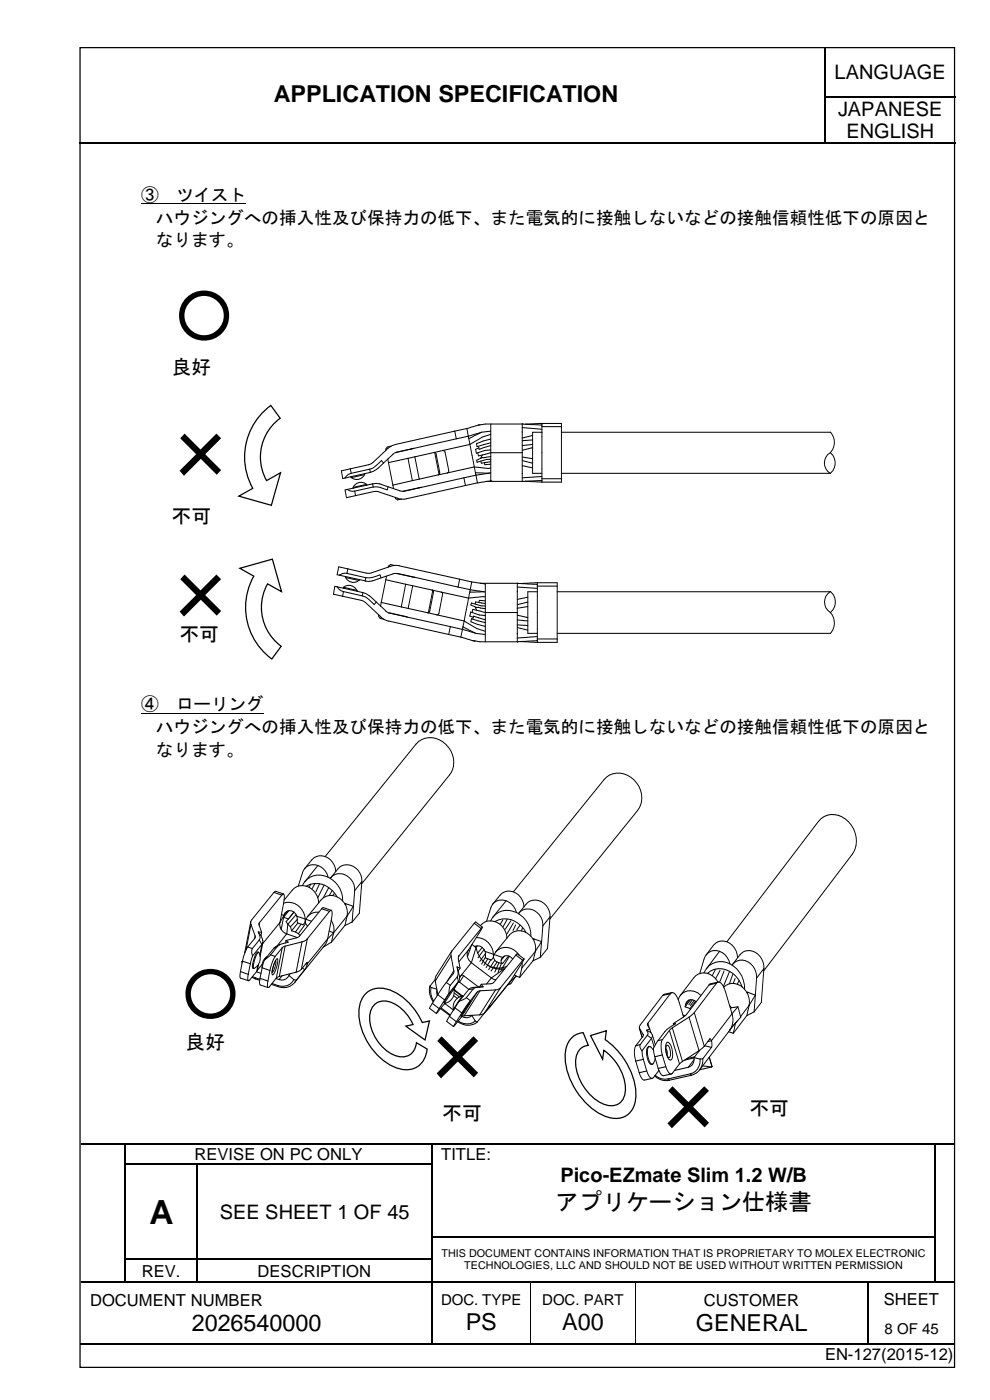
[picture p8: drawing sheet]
<svg xmlns="http://www.w3.org/2000/svg" width="210mm" height="297mm" viewBox="0 0 210 297" stroke-linecap="round" stroke-linejoin="round" font-family="sans-serif">
<defs><g id="words">
<g font-size="16.9">
<text x="34" y="102.4">×</text>
<text x="34" y="132.3">×</text>
<text x="88.5" y="230.2">×</text>
<text x="137.5" y="240.8">×</text>
</g>
<g font-size="12.7">
<text x="36.9" y="71.5">○</text>
<text x="38.3" y="215.4">○</text>
</g>
<text font-size="7.1" x="31.7" y="259.6">A</text>
<g font-size="5">
<text x="58.1" y="21.6">APPLICATION SPECIFICATION</text>
<text x="117.8" y="256.7">アプリケーション仕様書</text>
<text x="40.6" y="282.4">2026540000</text>
<text x="98.7" y="282.2">PS</text>
<text x="119.2" y="282.2">A00</text>
<text x="147.6" y="282.4">GENERAL</text>
</g>
<g font-size="4.2">
<text x="176.9" y="16.7">LANGUAGE</text>
<text x="177.7" y="24.5">JAPANESE</text>
<text x="179.4" y="29.4">ENGLISH</text>
<text x="36.3" y="79.4">良好</text>
<text x="36.4" y="110.9">不可</text>
<text x="38" y="136.1">不可</text>
<text x="39.3" y="222.6">良好</text>
<text x="93.7" y="237.7">不可</text>
<text x="158.9" y="236.5">不可</text>
<text x="118.8" y="250.7">Pico-EZmate Slim 1.2 W/B</text>
<text x="46.6" y="258.6">SEE SHEET 1 OF 45</text>
</g>
<g font-size="3.7">
<text x="29.9" y="42.6">③</text>
<text x="33.1" y="47.4">ハウジングへの挿入性及び保持力の低下、また電気的に接触しないなどの接触信頼性低下の原因と</text>
<text x="37.3" y="42.6">ツイスト</text>
<text x="33.1" y="52.2">なります。</text>
<text x="29.9" y="150.7">④</text>
<text x="33.1" y="155.6">ハウジングへの挿入性及び保持力の低下、また電気的に接触しないなどの接触信頼性低下の原因と</text>
<text x="37.3" y="150.7">ローリング</text>
<text x="33.1" y="160.3">なります。</text>
</g>
<g font-size="3.5">
<text x="41.2" y="246.1">REVISE ON PC ONLY</text>
<text x="93.5" y="246.1">TITLE:</text>
<text x="30.1" y="270.8">REV.</text>
<text x="54.6" y="270.8">DESCRIPTION</text>
<text x="19.1" y="277">DOCUMENT NUMBER</text>
<text x="149.2" y="277">CUSTOMER</text>
<text x="187.4" y="276.8">SHEET</text>
<text x="174.9" y="288.6">EN-127(2015-12)</text>
</g>
<g font-size="3.2">
<text x="93.5" y="276.9">DOC. TYPE</text>
<text x="115" y="276.9">DOC. PART</text>
<text x="187.5" y="283">8 OF 45</text>
</g>
<g font-size="2.3">
<text x="93.6" y="266.6">THIS DOCUMENT CONTAINS INFORMATION THAT IS PROPRIETARY TO MOLEX ELECTRONIC</text>
<text x="98.4" y="269.3">TECHNOLOGIES, LLC AND SHOULD NOT BE USED WITHOUT WRITTEN PERMISSION</text>
</g>
</g></defs>
<g fill="none" stroke="#000" stroke-width=".25">
<path d="M175 10.2v10.2M16.8 30.4h158M175 20.6v9.7M175.1 20.5h27.4M175.1 30.4h27.4M17.2 242.6h9.3M26.6 242.8v4M26.6 247.1v4.8M26.6 252.2v4.9M26.6 257.3v4.9M26.7 242.6h64.8M26.7 247h15"/>
<path d="M41.8 247.1v4.8M41.8 252.2v4.9M41.8 257.3v4.9M42 247h49.5M91.6 242.8v4M91.6 247.1v4.8M91.6 252.2v4.9M91.6 257.3v4.9M91.8 242.6h106.3M198.2 242.8v4M198.2 247.1v4.8M198.2 252.2v4.9"/>
<path d="M198.2 257.3v4.9M198.4 242.6h4M17.2 272h9.3M26.6 262.5v4.6M26.6 267.3v4.6M26.7 267.2h15M26.7 272h15M41.8 262.5v4.6M41.8 267.3v4.6M42 267.2h49.5M42 272h49.5M91.6 262.5v4.6"/>
<path d="M91.6 267.3v4.6M91.6 272.2v12.9M91.8 262.3h106.3M91.8 272h20.6M112.6 272h22M134.9 272h49M184 272.2v12.9M184.1 272h14M198.2 262.5v4.6M198.2 267.3v4.6M198.4 272h4M16.9 285.2h74.6"/>
<path d="M91.8 285.2h20.6M112.6 285.2h22M134.9 285.2h49M184.1 285.2h18.3"/>
</g>
<g fill="#000">
<path d="M174.8 20.4h.3v.2h-.3z" fill-rule="evenodd"/>
<path d="M174.8 30.3h.3v.3h-.3z" fill-rule="evenodd"/>
<path d="M26.5 242.5h.2v.3h-.2z" fill-rule="evenodd"/>
<path d="M26.5 246.8h.2v.3h-.2z" fill-rule="evenodd"/>
<path d="M26.5 251.9h.2v.3h-.2z" fill-rule="evenodd"/>
<path d="M26.5 257.1h.2v.2h-.2z" fill-rule="evenodd"/>
<path d="M41.7 246.8h.3v.3h-.3z" fill-rule="evenodd"/>
<path d="M41.7 251.9h.3v.3h-.3z" fill-rule="evenodd"/>
<path d="M41.7 257.1h.3v.2h-.3z" fill-rule="evenodd"/>
<path d="M91.5 242.5h.3v.3h-.3z" fill-rule="evenodd"/>
<path d="M91.5 246.8h.3v.3h-.3z" fill-rule="evenodd"/>
<path d="M91.5 251.9h.3v.3h-.3z" fill-rule="evenodd"/>
<path d="M91.5 257.1h.3v.2h-.3z" fill-rule="evenodd"/>
<path d="M198.1 242.5h.3v.3h-.3z" fill-rule="evenodd"/>
<path d="M198.1 246.8h.3v.3h-.3z" fill-rule="evenodd"/>
<path d="M198.1 251.9h.3v.3h-.3z" fill-rule="evenodd"/>
<path d="M198.1 257.1h.3v.2h-.3z" fill-rule="evenodd"/>
<path d="M26.5 262.2h.2v.3h-.2z" fill-rule="evenodd"/>
<path d="M26.5 267.1h.2v.2h-.2z" fill-rule="evenodd"/>
<path d="M26.5 271.9h.2v.3h-.2z" fill-rule="evenodd"/>
<path d="M41.7 262.2h.3v.3h-.3z" fill-rule="evenodd"/>
<path d="M41.7 267.1h.3v.2h-.3z" fill-rule="evenodd"/>
<path d="M41.7 271.9h.3v.3h-.3z" fill-rule="evenodd"/>
<path d="M91.5 262.2h.3v.3h-.3z" fill-rule="evenodd"/>
<path d="M91.5 267.1h.3v.2h-.3z" fill-rule="evenodd"/>
<path d="M91.5 271.9h.3v.3h-.3z" fill-rule="evenodd"/>
<path d="M112.4 271.9h.2v.3h-.2z" fill-rule="evenodd"/>
<path d="M134.6 271.9h.3v.3h-.3z" fill-rule="evenodd"/>
<path d="M183.9 271.9h.2v.3h-.2z" fill-rule="evenodd"/>
<path d="M198.1 262.2h.3v.3h-.3z" fill-rule="evenodd"/>
<path d="M198.1 267.1h.3v.2h-.3z" fill-rule="evenodd"/>
<path d="M198.1 271.9h.3v.3h-.3z" fill-rule="evenodd"/>
<path d="M91.5 285.1h.3v.3h-.3z" fill-rule="evenodd"/>
<path d="M112.4 285.1h.2v.3h-.2z" fill-rule="evenodd"/>
<path d="M134.6 285.1h.3v.3h-.3z" fill-rule="evenodd"/>
<path d="M183.9 285.1h.2v.3h-.2z" fill-rule="evenodd"/>
</g>
<path d="M112.5 272.2v12.9M134.7 272.2v12.9" fill="none" stroke="#000" stroke-width=".21"/>
<path d="M55.6 15.8h112.4v9.7h-112.4z" fill-rule="evenodd" fill="#fff"/>
<path d="M17 10.1h185.4v280h-185.4z" fill="none" stroke="#000" stroke-width=".26"/>
<g fill="none" stroke="#000" stroke-width=".21">
<path d="M29.9 43.2h22.2M29.9 151.3h25.9M154.1 199.8l19.4-25.5a4.3 4.3 0 0 1 7 .8 5.3 5.3 0 0 1 .2 6.2l-18.8 24.7M135.6 218.2l.8 1.4M136.3 219.5v.4l-1.5 1.9M137.1 218.6a.81 .81 0 0 1 .1 1M137.1 218.6l.9 .4M137.2 219.6l.9 .7M137.2 219.6l-1.5 2M137.4 217.1l-.2 .3 .6 .9M137.4 217.1l.3 1M137.8 218.3l-.7 .3"/>
<path d="M137.8 218.3l.2 .7M138 219l.3 .6M138.3 219.6l-.2 .7M138.3 219.6h.1M138.3 219.6l.7 2.1M140.5 211.2l-5 6.6 .6 2.3M141.9 218.6l-1.5 2M141.9 218.6l2.2 7.1M142.1 210.8l-4.7 6.3M142.1 210.8l-1.6 .4M142.4 210.6l-1.6 .3-.3 .3M142.4 210.6l-.3 .2"/>
<path d="M142.4 210.6a2.29 2.29 0 0 1 1.6 2.1l.9 3M142.5 218.1l-.6 .5M142.5 218.1l2.2 7.1M142.8 217.1l.4 .1-.9 .6a7.4 7.4 0 0 0-2.8 3M142.8 217.1v.3M144.2 211.2l-.4 .9M144.8 215.3l.5 .2M145.3 213.6l1 .4M145.3 213.1v.5M146.1 212.1l-.8 1M146.1 215.8l-3.6 2.3M146.1 215.8l2.1 7.1"/>
<path d="M146.3 214l.1 .1M146.4 212.1l-1.1 1.5M146.8 212.1l-.8 1.1M147.2 214.8l-1.1 1M147.2 212.2l-.8 1.1M147.2 214.8l2.1 7.2M147.5 212.4l-1.2 1.6M147.6 212.5a1.29 1.29 0 0 0-1.3-.4 1.29 1.29 0 0 0-1 1M148.6 211.2a2.89 2.89 0 0 0-4.4 0M149.7 202.6l-.4 .9-.9 3M149.7 202.6a2.83 2.83 0 0 1 4.8 1.2l.3 .7M149.7 202.6l1.6-2.1a2.73 2.73 0 0 1 4.4 .6l.4 .7 .3 1.4"/>
<path d="M149.8 205.5l-.5 .9M149.8 205.5a4.1 4.1 0 0 1 6.4 .1 5.8 5.8 0 0 1 1.7 4.3M150 206.5a4.3 4.3 0 0 1 6.5 1.3l.8 1.6M150.3 209l-4.7 6.2-2.8 1.9M151.7 205.6l-.7 1.4M151.9 208.6l-1.6 .4M151.9 208.6l-4.7 6.2M152.2 208.4a3.1 3.1 0 0 0-5.1-1l-2.9 3.8M152.3 208.4l-.4 .2M152.3 208.4l-1.7 .3-.3 .3M152.3 208.4a2.23 2.23 0 0 1 1.5 2l1.4 4.7M152.6 201.8l-2.8 3.7"/>
<path d="M152.7 205.9l-1 1.7M153.4 209.4a3 3 0 0 1 4.8 .9 4 4 0 0 1 .6 3M153.5 206l-.9 2.4M154.5 218.9l1 .3M154.7 206.1l-1.3 3.2M154.7 213.4l.4 .4M154.7 218.5l-6.4 8.5M154.8 218.5h.1M155 218l-.2 .5M155.2 215.1a4.2 4.2 0 0 1-.2 2.9M155.2 215.1l-4.4 5.7M155.3 204.6a2.77 2.77 0 0 1 4.7 .9l.4 1.3v.7"/>
<path d="M155.3 204.6l-.1 .1M155.3 204.6l1.5-2a2.77 2.77 0 0 1 4.7 .9l.4 1.3v.7M155.4 206.7l-.8 2M155.9 207.6l-.4 .9M155.9 217.1l-1.1 1.4M155.9 217.1l-.9 .9M155.9 217.1l-.4 2.1M155.9 217v.1M156.3 216.7l-.4 .4M156.4 213.6l-1.6 .2M156.4 213.6l.4 1.4a.84 .84 0 0 1 0 1.1l-.9 1M156.4 213.6l-1.2 1.5"/>
<path d="M156.7 208l-.4 .8M158.4 215.4l-2.9 3.8M158.4 210.6h.1M158.4 210.6l.1-.1 1.6 .6M158.8 213.3l-.4 2.1M158.8 213.3l-1.8 2.4M159.9 214.7l-1.5 .7M160.1 211.1l-1.3 2.2M160.1 211.1l-.2 3.6M160.4 207.5l-.3 3.6M161.9 205.5l-.5 7.2-1.5 2M161.9 205.5l-1.5 2"/>
<path d="M134.8 225.1l.7 2.5M134.8 221.8a4 4 0 0 0 0 3.3M135.5 227.6a1.67 1.67 0 0 0 1.2 1.5l1.6-.3M135.7 221.6a1.21 1.21 0 0 0 .4 1.3M135.7 221.6l-.9 .2M136.1 222.9l.3 1.8M136.4 224.7l.7 2.5M136.4 224.7l-1.6 .4M137.1 227.2a1.72 1.72 0 0 0 1.2 1.6M137.1 227.2l-1.6 .4M137.7 222l.2 .1 .7 .7M137.7 222a2.99 2.99 0 0 0 .1 3.3l.5 .5"/>
<path d="M137.7 222l-.2 .1a2.76 2.76 0 0 0-.1 2.9 .81 .81 0 0 0 .9 .8M138.1 220.3l.6 1.8M138.1 220.3l-2 2.6M138.8 228.3a3.4 3.4 0 0 0 3.1 .9M138.8 224.2l.7 2.5M138.9 224.5a1.3 1.3 0 0 1-.6 1.3M138.9 228.1a3.1 3.1 0 0 0 2.7 .8M139.5 220.8l-1 1.6 .3 1.8M139.5 226.7a1.73 1.73 0 0 0 1.2 1.5l1.6-.4M139.7 227.1v.1M139.7 227.1l-1.4 1.7M140.4 223.8l.8 2.5"/>
<path d="M140.4 223.8l-1.6 .4M140.4 220.6a3.9 3.9 0 0 0 0 3.2M140.4 220.6l-.9 .2M141.2 226.3a1.73 1.73 0 0 0 1.1 1.5M141.2 222.5l.2 .6v.7M141.2 226.3l-1.7 .4M141.3 221.2l.2-.1a1.2 1.2 0 0 1 .9 1.2l.1 .6a2 2 0 0 1-.3 2 1.07 1.07 0 0 1-.9-1.2l-.2-1.3zM141.4 221.8a1.44 1.44 0 0 1 .8 1.6 .85 .85 0 0 1-.4 1 2.43 2.43 0 0 1-.4-2.6zM141.6 228.9l.3 .3M144.1 225.7l-1.8 2.1M144.7 225.2l-.6 .5M145.9 226.4l-2.9 .7"/>
<path d="M146.3 227.8l.3 .3M146.3 227.8l-4.7 1.1M146.6 228.1l-4.7 1.1M147.1 224.4a1.76 1.76 0 0 1-1.2 2M147.1 224.4l-2 .5M147.1 224.4l1.3 .3M147.2 224.8l-1.3 1.6M147.3 224.2l-1.7 .4M148.2 223h-.2M148.2 222.9l-3.5 2.3M148.3 227l-.8 .7-.9 .4M148.3 222.8l-1.2 1.6"/>
<path d="M148.4 224.7a2.89 2.89 0 0 1-2.1 3.1M149 226.1l1.9 .3M149 224.6l-.1 1-.6 1.4M149 224.6l-.6 .1M149.3 222l-1.1 .9M149.4 221.8l1.4 .4M150.3 224.3h.1M150.4 224.3h.1M150.4 224.3l.5 2M150.8 220.8l-.3-.4-1.2 1.6M150.8 220.8v1.4M150.8 220.8l-.8 .2"/>
<path d="M150.8 222.2l-1.8 2.4M150.9 226.4l-2.6 .5M150.9 226.3v.1"/>
</g>
<g fill="#fff">
<path d="M35.7 201.3h23v21.2h-23z" fill-rule="evenodd"/>
<path d="M77.5 210.8a5.4 5.4 0 0 1 6.7 0 14.2 14.2 0 0 1 5.3 6.1l1.6-.3-1 4-4.1-2.9 1.6-.3a8.6 8.6 0 0 0-5.8-5 3.1 3.1 0 0 0-3.4 3.6 9.1 9.1 0 0 0 5.7 8.1 3.1 3.1 0 0 0 4.2-2.9l2.3 1.4a4.5 4.5 0 0 1-6.3 4 13.2 13.2 0 0 1-8.2-12.6 5.2 5.2 0 0 1 1.4-3.2z" fill-rule="evenodd"/>
</g>
<path d="M77.5 210.8a5.4 5.4 0 0 1 6.7 0 14.2 14.2 0 0 1 5.3 6.1l1.6-.3-1 4-4.1-2.9 1.6-.3a8.6 8.6 0 0 0-5.8-5 3.1 3.1 0 0 0-3.4 3.6 9.1 9.1 0 0 0 5.7 8.1 3.1 3.1 0 0 0 4.2-2.9l2.3 1.4a4.5 4.5 0 0 1-6.3 4 13.2 13.2 0 0 1-8.2-12.6 5.2 5.2 0 0 1 1.4-3.2z" fill="none" stroke="#000" stroke-width=".26"/>
<path d="M121.2 220.2l.9-.7 1.5-.4 1.1 2.7a2.91 2.91 0 0 0-2.6 2.9 10.3 10.3 0 0 0 6.2 9.7 3 3 0 0 0 4.3-2.8 10.6 10.6 0 0 0-4.6-8.8l-.2 1.9-2.6-5 3.4-1-.3 1.9a15.2 15.2 0 0 1 6.5 12.3 4.3 4.3 0 0 1-6.2 4 14.7 14.7 0 0 1-8.8-13.4 5.2 5.2 0 0 1 1.4-3.3z" fill-rule="evenodd" fill="#fff"/>
<path d="M50.8 120.6l6.9-2 2 6.9-3-1.6a10.2 10.2 0 0 0 2.9 13.2l-2 2.7a13.6 13.6 0 0 1-3.8-17.6zM121.2 220.2l.9-.7 1.5-.4 1.1 2.7a2.91 2.91 0 0 0-2.6 2.9 10.3 10.3 0 0 0 6.2 9.7 3 3 0 0 0 4.3-2.8 10.6 10.6 0 0 0-4.6-8.8l-.2 1.9-2.6-5 3.4-1-.3 1.9a15.2 15.2 0 0 1 6.5 12.3 4.3 4.3 0 0 1-6.2 4 14.7 14.7 0 0 1-8.8-13.4 5.2 5.2 0 0 1 1.4-3.3z" fill="none" stroke="#000" stroke-width=".26"/>
<g fill="none" stroke="#000" stroke-width=".21">
<path d="M74.3 99.5l.2 .9 3.9-.9M74.3 99.5l-1.9 .4 .3 1.6 .5-.1M78.4 99.5l.1 .7M80.1 99.4l-.9 .6-.7 .2M81.3 98.2l-.4-.5a6.3 6.3 0 0 1-2.5 1.8M81.3 98.2l-1.2 1.2M82.2 97.4l1.2 6.3M82.9 94.6l-.8 .2-.3 .5v.2M86.5 97.2l-4.1 .9M86.5 97.2l.9 4.8M87.2 95.2h.1M87.2 95.2l-3.4 .8"/>
<path d="M87.7 95.1l-.5 .1M87.9 96.9l-1.4 .3M87.9 96.9l1 4.7M92 96l-4.1 .9M92 96h.2M92.2 96l.3 .3 .7 4M92.2 96l.9 4.7M93.9 95.6l.3 .1 .2 .2 .7 3.9M95.1 99.9v.3l-.3 .1M96.4 91.5l-13.3 3-.9 .6-3.5 3.3-4.4 1.1M96.4 91.5l.3 1.6M96.7 93.1l-12.6 2.8-.8 .5-2 1.8"/>
<path d="M99 90.9l.3 1.6M99 90.9l-2.6 .6M99.3 92.5l.1 .6M99.3 92.5l-2.6 .6M99.4 93.1l.2 1.2M99.6 94.3l.9 4.8M99.6 94.3l-7.6 1.7M100.5 99.1l.3 1.2M100.5 99.1l3 .3 .5-.1M100.5 99.1l-5.7 1.2M101.5 95l-.7 .3 .2 .9 1.8-.6 1.2-.2M101.7 90.1l-2.7 .8"/>
<path d="M102 97.8v.5l2-.4M102 91.7l-2.7 .8M102 91.7l-2.6 1.4M102.3 96.5l-.3 .5 .6 .1 1.4-.2M102.3 97.1l-1.2 .5v.5l2.1-.6 .8-.1M102.7 98.1l.1 .5 1.2-.1M104 92.1l-1.8 .6-2.6 1.6M104 93.1l-3 1 .1 .7 2.9-.9M104 94.5l-2.4 .8-.2-.6M104 91.5l-2 .2M104 90v12M110.7 90h.1"/>
<path d="M110.7 90h.7M110.7 96h-6.7l-2.6 .7-.1-.6M110.7 90h-7.7l-1.6 .2M110.7 90.7l4.2 .4M110.7 98.8l2.2 .5M110.7 97.7l2.2 .6M110.7 97l2.2 .3M110.7 90v12.1M111.4 90l3.5 .2M112.9 95l-2.2 .5M112.9 94.3l-2.2 .2M112.9 93.3l-2.2 .2"/>
<path d="M112.9 92.4l-2.2 .5M114.9 89.8l-3.5 .2M114.9 89.8v.4M114.9 90.2v11.7M114.9 90.5h4.1M114.9 89.8h4.1v12.5h-4.1M114.9 91.7h-2v8.7h2M119 91.7h57M176 96a2.85 2.85 0 0 1 0 4.4M176 96a2.52 2.52 0 0 0 0 4.4M176 91.7a3.2 3.2 0 0 1 0 4.3M73.6 103.8l.5 .3 1.1 .1"/>
<path d="M73.6 103.8l-.4 .2 .3 1.6 5.8-1.3h1M74.4 100.4l-.5 .2-.7 .8M74.4 101.1l.1 .2M77.3 100.7a1.87 1.87 0 0 1-2.8 .6M77.3 100.5v.2l-2.8 .6M77.3 100.5l-4.1 .9M77.7 102.7a1.87 1.87 0 0 0-2.8 .7M77.8 102.9l-4.2 .9M77.8 102.9l-.1-.1-2.8 .6v.2M78.5 100.2l-1.2 .3M79 102.6h.8l1 .1M79 102.6l-1.2 .3"/>
<path d="M79 102.6l.1 .7M79.1 103.3l-3.9 .9 .2 .9M80.3 104.4l4 1.3M80.8 102.8l1.5 .5M82.3 103.3l-.2 .6a5.7 5.7 0 0 0-3-.6M82.3 103.3l2.5 .8M83.8 105.5v.3l.5 .3 .8-.2M84.3 105.7l.7 .2 1.1-.1M87.4 102l-4.1 .9M88.8 103.5h.1M88.8 103.5l-3.3 .7M88.9 101.6l-1.5 .4"/>
<path d="M89.3 103.4l-.5 .1M93.2 100.3l-.3 .4M94.8 100.3l-5.9 1.3M98.3 101.4l-12.5 2.8h-1M98.3 101.4l.4 1.6M98.7 103l-12.6 2.8M100.8 100.3l2.9 .1M100.8 100.3l.1 .5M100.9 100.8l-2.6 .6M100.9 100.8l.3 1.6M101.2 102.4l-2.5 .6M103 102.1h7.7"/>
<path d="M103.7 100.4l-2.8 .4M104 102h.1M104 102l-2.8 .4M104 100.3l-.3 .1M110.7 102.1h.1M111.4 102.1l3.5 .2M111.4 102.1h-.7M114.9 101.9l-3.5 .2M114.9 101.9v.4M114.9 101.1l-4.2 .3M114.9 101.6h4.1M119 100.4h57"/>
<path d="M53.2 195.6v.5M53.2 195.6l-1.3 6.5M53.2 196.1l-1 5.4M53.2 196.1l.9 2.4M54.1 198.5l-.1 .6-1.5 1.8M54.1 198.5l-.1 .6M54.8 197.7l.1 .5a1.02 1.02 0 0 1 .1 1.2M54.8 197.7l.5 .8M54.8 197.7l.7 .1M55 199.4l-1.5 1.8M55 199.4l.5 1M55 195.7l-.1 .6 .6 1.5"/>
<path d="M55 195.7l-.1 .5M55.3 198.5l.4 .9M55.5 197.8l-.2 .7M55.7 199.4v.5M55.7 199.9l-.2 .5M55.7 199.9l-.5 3M58.1 189.3l-4.9 6.3M58.1 189.3l.3-.2 1.7 .6M58.1 189.3l1.7 .6M59.4 195.7v1M59.4 195.7l-3.7 4.5M59.4 196.7l.2 .5"/>
<path d="M59.6 197.2l.5 .5 .7 .4M59.7 194l.5 .2M59.8 189.9l-4.8 5.8M60.1 191.6a3.5 3.5 0 0 1 4.6 3.4M60.1 194.6l1.1 .4 1.1-1.5-1.6 2 .3 .6M60.1 194.6l-.5 2.6M60.1 189.7l-.3 .2M60.1 189.7l.2 1.1-.9 4.9M60.2 194.2a1.4 1.4 0 0 1 1.5-1 1.4 1.4 0 0 1 1.2 1.2M60.2 194.2l-.1 .4M60.2 194.2l-.8 1.5M60.2 191l1.8-2.2a3.3 3.3 0 0 1 3.3-.7 3.3 3.3 0 0 1 2.2 2.7l.1 .8"/>
<path d="M60.6 199.5l.5 .4-1.9 .5M60.6 199.5l-.1 .5M60.8 198.1l2.3 .8M60.8 198.1l-2.1 2.6M60.9 193.3l-.7 .9M61 196.1l-.2 2M61 196.1l.6 .5M61.3 193.2l-1.2 1.4M61.6 196.6l.2 .9M61.8 197.5l.8 .2M62.6 197.7l.7 .4M62.8 194l-1.8 2.1"/>
<path d="M62.9 194.4l.1 .7M62.9 194.4l1.8 .6M63 195.1l.2 .7M63 195.1l-1.4 1.5M63.2 195.8l-1.4 1.7M63.3 198.1l.3 .4M63.8 196l-1.2 1.7M64 199.8l-1.2 6.5M64 199.8l-3.6 .9M64.6 184.3l1.5-1.9a2.98 2.98 0 0 1 3-.6 2.98 2.98 0 0 1 2 2.4l.1 .7M64.6 184.3a2.98 2.98 0 0 1 5 1.8M64.6 184.3l-.5 .8-.9 2.9"/>
<path d="M64.6 187a4.4 4.4 0 0 1 7 .8 5.5 5.5 0 0 1 1 3.3M64.6 187l-.5 .9M64.7 195.7l.5 .8M64.7 195.7l-.5 .5-1-.4M64.7 195v.7M64.8 195.9l-1.5 2.2M64.9 195l-.2 .7M64.9 195l1.2 .5M64.9 188a4.8 4.8 0 0 1 6.5 2.2M65.1 199.2l-1.1 .6M65.1 199.2l-1.2 6.4M65.2 194.5l-.3 .5"/>
<path d="M65.9 187.6l-.4 .7M66.8 187.4l-.6 1.1M67.4 183.6l-2.8 3.4M67.6 193.5a2.7 2.7 0 0 0-2.4 1M67.8 187.5l-.8 1.7M68.2 192.8l-4.7 5.8-.6 .4-2.3 .5M68.2 192.8l.4-.2 1.6 .5M68.2 192.8l1.7 .6M68.7 187.8l-1.3 2.7M68.9 181.7l19.3-23.8a4.4 4.4 0 0 1 6.9 .7 4.7 4.7 0 0 1 .2 5.8l-18.6 23.1M69.5 199.2l-.5 1.2-6.5 8a3.1 3.1 0 0 1-3.5 .9M69.5 199.2l-4.4 5.3"/>
<path d="M69.7 188.3l-1.2 2.2M69.8 197.5l.9 .4M69.9 193.4l-4.8 5.8M70.1 186.2a2.94 2.94 0 0 1 4.9 1.5l.2 1.2M70.1 186.2l-.1 .2M70.1 186.2l1.5-1.9a2.99 2.99 0 0 1 3.2-.6 2.99 2.99 0 0 1 1.9 2.7v.6M70.2 193.1l-.3 .3M70.2 195.2a3.5 3.5 0 0 1 .5 2.7M70.2 193.1l.2 .3v.9l-.9 4.9M70.3 199.9l-1.8 1.1M70.4 188.9l-.6 1.1M70.7 197.9l-.4 2"/>
<path d="M70.7 197.9l-1.2 1.3M70.9 189.5l-.4 .5M73.1 196.3l-2.8 3.6M73.2 191.8h.1M73.2 191.8l.1-.1 1.6 .6M73.6 194.3l-.5 2M73.6 194.3a3.6 3.6 0 0 0-4.5-4.1l-1 .7-2.9 3.6M73.6 194.3l-2.9 3.6M74.6 195.6l-1.5 .7M74.9 192.3l-.3 3.3M74.9 192.3l-1.3 2M75.2 188.9l-.3 3.4"/>
<path d="M76.7 187l-1.5 1.9M76.7 187l-.5 6.8-1.6 1.8M100.5 195.9l.3-.3 1.5 1.1M100.5 195.9l-4.7 5.9M100.5 195.9l1.5 1.1M101 198.9a3.6 3.6 0 0 1 3.6 3.5M101.8 196.4a3.2 3.2 0 0 1 5.4 1.2l.3 1.4M102 197l-4.7 5.8M102.3 196.7l-.3 .3M102.3 196.7l-3 4.8M104.5 191.8l1.5-1.9a2.96 2.96 0 0 1 3-.6 2.96 2.96 0 0 1 2 2.4l.1 .7M104.5 191.8l-.5 .8-.9 2.9"/>
<path d="M104.5 191.8a3 3 0 0 1 5 1.8M104.5 194.5a4.4 4.4 0 0 1 7 .8 5.1 5.1 0 0 1 1 3.3M104.5 194.5l-.5 .9M104.9 195.5a4.8 4.8 0 0 1 6.6 2.3M106.6 195.1l-.6 1M107.3 191.1l-2.8 3.4M107.5 195l-.8 1.6M108.3 195.3l-1.2 1.8M108.8 189.2l19.3-23.8a4.4 4.4 0 0 1 6.9 .7 4.8 4.8 0 0 1 .2 5.8l-18.6 23.1M108.9 195.8l-1.4 2.3M109.3 196.2l-.6 1.3M110 193.7l1.5-1.9a3 3 0 0 1 3.2-.6 3 3 0 0 1 1.9 2.7v.6"/>
<path d="M110 193.7a2.94 2.94 0 0 1 4.9 1.4l.2 1.3M110 193.7l-.1 .1M110.3 196.3l-.8 1M110.8 196.8l-.2 .7M113.1 199.3h.1M113.1 199.3l.1-.1 1.6 .6M114.8 199.8l-1.3 2.1M114.8 199.8l-.2 3.3M115.1 196.4l-.3 3.4M116.6 194.5l-1.5 1.9M116.6 194.5l-.5 6.7-1.5 1.9M51 206.1l-.1 1.3 1.8 .7"/>
<path d="M51 206.1l1.6 .6M51.3 204l.1 .1M51.3 204v.3M51.4 203.9l1.7 .6M51.4 203.9l-.1 .1M51.4 203.9l-.4 2.2M52.5 200.9l-.6 1.2-.5 1.8M52.5 200.9l1 .3M52.6 206.7a1.44 1.44 0 0 0 .1 1.4M53.1 204.5l-.5 2.2M53.4 207.3l.7 .4M53.5 201.2l-.1 .9 .1 .7"/>
<path d="M53.5 207.2l.6 .2M53.5 202.8l-.4 1.7M54.1 207.4l1 .4M54.1 207.4v.3M54.1 207.7l1 .3M54.4 206.2l.9 .3M54.4 206.1l-1.7 2M54.7 204.8l-.3 1.3M54.8 202a2.42 2.42 0 0 1-1 3.5M54.8 204.6l-.4 1.5M54.8 202h-.2a4.7 4.7 0 0 0-1 3.4l.2 .1M54.8 202a4.7 4.7 0 0 0-1 3.5"/>
<path d="M55.1 207.6l-.1 .9 .2 .4 1.6 .6M55.1 207.6l1.7 .5M55.5 200.4l-2 2.4M55.5 200.4l-.4 2.2M55.6 204.6l-1 1.2M55.6 205.3l-.5 2.3M55.6 205.3l1.6 .6M56 203.7l-.4 1.6M56.6 202.9a2.54 2.54 0 0 0-1.1 2.3M56.8 208.1l-.1 1 .1 .4M57.2 205.9l-.4 2.2M57.4 202.6l-1.4 1.1"/>
<path d="M57.4 202.6l.9 .3M57.5 208.8l1.5 .5M57.6 208.6l1.3 .5M58 201.2l-2 2.5M58.3 202.9l-.6 1.3-.5 1.7M58.4 203.8a3 3 0 0 1-.7 2.4M58.5 203.8l-.6 1.2-.2 1.3M58.5 207.6l.7 .2M58.6 207.5l-1.5 1.8-.3 .2M58.7 203.4h.1a4.6 4.6 0 0 1-1 3.4 5.3 5.3 0 0 1 .9-3.4zM58.8 200.8l-.8 .4M58.8 200.8l-1.4 1.8"/>
<path d="M58.9 209.1l.1 .2M59.2 207.2l-.6 .3M59.2 200.4l-1.2 .8M59.2 200.4l-.4 .4M59.8 207l-.6 .8M59.8 201.1l-1.5 1.8M59.8 201.1l-1.2 6.4M60.4 200.7l-.6 .4M60.4 200.7l-1.2 6.5M61 207.4a1.59 1.59 0 0 1-1.8 .4M61.2 207l-.2 .4M61.5 206.6l-.3 .3 1.1 .9"/>
<path d="M62.3 207.8a2.72 2.72 0 0 1-3.4 1.3M62.3 207.8l.5 .2M62.8 206.3l-3.6 .9M62.8 208l-.3 .4M63.9 205.6l-1.1 .7M64.1 205.3l.5 .4M64.6 205.7l-1.8 2.3M64.9 204.4l.2 .1M65.1 204.5l-.5 1.2M65.1 204.5v-.3l-1.2 1.4M91.1 209.2a3.9 3.9 0 0 0 .8 3.4M91.1 209.2l.3 .3"/>
<path d="M91.4 209.5a3.6 3.6 0 0 0 .6 2.9M91.4 209.5l1.2 .3M91.6 212.9l-.5 1 1.4 1.1M91.6 212.9l1.5 1.1M92.3 207.8l-1.2 1.4M92.3 208.1l.5 2.9M92.6 210l.1 1.2M92.8 211l1.5 1.1M92.8 211l-1.2 1.9M93.1 214l-.6 1M93.4 214l2 1.5M93.5 213.8l2 1.5"/>
<path d="M94.3 212.1l-1.2 1.9M94.3 212.8h.1M94.3 212.8l-1.8 2.2M94.3 212.8l-.1 .2M94.6 208.4l-1.8 2.6M94.6 208.4l.9 .6M95.2 210.7l-.9 1.4M95.3 215.6l-.6 1.1 1.5 1.1M95.3 215.6l1.4 1.1M95.5 209l-.3 1.7M95.6 202.8l.2-1-3.4 5.3-.1 1M95.6 202.8l.6 3.2"/>
<path d="M95.6 202.8l-3.3 5.3M96.1 214.2h.1M96.2 211.2l.7 .6M96.2 206l-.1 .6-1.5 1.8M96.2 206l-1.4 2.1M96.2 209.9h.1M96.2 209.9l-1.9 2.9M96.2 209.9l-.2-.1-1 1.4-.9 1.5 .2 .1M96.3 210.7l1.1 .8M96.3 210.1l1.6 1.2M96.4 213.8l1.5 1.1M96.4 213.8l-1.1 1.8"/>
<path d="M96.7 216.7l-.5 1.1M96.9 205.1a3 3 0 0 1 .1 2.1M96.9 205.1l.3 .9M96.9 205.1l.6 .3M97 207.2l-1.5 1.8M97 207.2l.2 1.1M97 216.7a3.4 3.4 0 0 0 4.2 .2M97.1 216.6a3 3 0 0 0 3.7 0M97.2 206l.2 1.1M97.2 208.3l.2 .1M97.2 208.3l-2 2.4M97.2 208.2l-1 1.7"/>
<path d="M97.2 208.2v.1M97.3 202.8l-.1 .6 .3 2M97.3 202.8l-.1 .1M97.4 212.4l-1 1.4M97.4 207.2v.6l-.2 .4M97.4 208.4l2 1.5M97.5 205.4l-.3 .6M97.8 206.9l.5 .1M97.8 206.9l-.4 .6M97.8 206.9l-.4 .4M97.8 215.8l-1.6 2M97.9 214.9l-1.2 1.8"/>
<path d="M98.1 211.3l-1.9-1.4a2.37 2.37 0 0 1-1.9 2.9l1.8 1.5M98.1 211.3l-2 2.9M98.1 211.3h.1M98.1 211.3a2.37 2.37 0 0 0-2 2.9M98.1 211.3l.1 .1M98.2 214.7l-.4 .6M98.3 207l3.2 2.4M98.3 207l-.9 1.4M98.4 215.5l-.6 .3M98.9 211.6l-1.5 .8M98.9 211.6l.8 .7M99.1 202.5v.5"/>
<path d="M99.2 213.2l-1 1.5M99.2 213.2l.5-.7-2 3 .5-.8M99.3 201.5l-.2 1M99.3 201.5l-2 2.6M99.4 209.9l-2 2.5M99.6 212.7l-.4 .5M99.7 212.3l-1.8 2.6M99.9 204.2l4.3 3.3M99.9 204.2l-2.1 2.7M100 200.5l-.6 1.6a1.49 1.49 0 0 0 .5 2.1M100 215.4a1.72 1.72 0 0 1-2.1 .2M100 215.4l.8 1.2"/>
<path d="M100.1 200.4l.6 .4M100.1 215.4h-.1M100.3 209.8l-.9 .1M100.3 209.8l-1.4 1.8M100.4 209.5l-.7 .1-.3 .3M100.7 200.8l.2 .2M100.7 200.8a1.54 1.54 0 0 1 2.1 1.1M100.8 216.6l.4 .3M100.9 200.7l-.1 .2M100.9 201a5.4 5.4 0 0 0 6 4.6M100.9 201l-1 3.2M101.2 210.5l-3.4 5.3"/>
<path d="M101.2 210.5l-1.5 1.8M101.2 200.7l-.3 .3M101.7 209.4l-1.3 .1M101.7 215.3l-3.3 .2M101.8 210.2l-.6 .3M101.8 210.2l-3.4 5.3M102 208.8l-.3 .6M102 208.8l.4 .6M102.2 201l-.9 1.2M102.4 209.4h-1.2l-.9 .4M102.4 209.4h-.7M102.6 201.4l-1.3 1.8"/>
<path d="M102.8 201.9l.3 1.4 1.1 .4 .4-.6M102.8 201.9l1.8 .5M102.9 203l-.8 1.5M102.9 202.3l-1.2 1.6M103 214.6h.1M103.4 203.4l-.8 1.4M103.6 213.9l-.6 .7M103.6 204.9l.3 .1a4.6 4.6 0 0 0 3.5 0M103.8 213.6v.1M103.8 213.7l.2-.3-2.8 3.5M103.8 213.7l-.2 .2M104 203.6l-.9 1.7"/>
<path d="M104.2 207.5l.9 .4M104.2 207.5l-1.1 1.3M104.6 202.4v.7M104.6 203.1l.5 .8 1.3 .5M104.8 202.5l-.2 .6M104.8 202.5l1.7 .6M104.9 203.7l-1.3 2M105.1 210l-3.4 5.3M105.1 210l-3.3 .2M105.1 201.9l-.3 .6M105.1 201.9a3.2 3.2 0 0 1 5 .8M105.4 204.1l-1.3 1.9"/>
<path d="M105.7 204.3l-.8 1.9M106.1 209.6l-3.3 5.2-.7 .4-.4 .1M106.1 209.6l-.6 .4h-.4M106.2 203.7l.2 .7M106.3 204.4l-.7 1.9M106.5 203.1a1.37 1.37 0 0 1 2.2 .4M106.5 203.1l-.3 .6M106.9 205.6h.1M106.9 205.6l-2.7 1.9M107 202.8l-.8 .9M107.8 202.8l-1.4 1.6M107.9 208.7h-.1"/>
<path d="M107.9 208.6l-4.3 5.3M108 202.9l-1.8 2.9M108.1 208.3l-4.3 5.4M108.2 208.3l-.3 .3M109.1 206.8l.2 .3M109.3 207.1h.1M109.3 207.1l.9 .2M109.4 207.1l-1.1 1.6-.7 .3M109.4 202.6l.2-.3 1.5 1.1M109.4 207.1l-1.3 1.2M109.4 202.6l-4.7 5.9-.6 .2-2.1 .1M109.4 202.6l1.4 1.1"/>
<path d="M110.6 205.4l-.4 1.9M110.7 204.3l-.1 1.1M110.8 203.7l-4.7 5.9M111.1 203.4l-.3 .3M111.1 203.4l-3 4.9M113 203.8l-2.8 3.5M113.5 201.9a3.6 3.6 0 0 0-4.5-4.3l-1 .8-2.9 3.5M113.5 201.9l-.5 1.9M113.5 201.9l-2.9 3.5M114.6 203.1l-1.6 .7"/>
</g>
<path d="M34.4 57.4h23v17.7h-23z" fill-rule="evenodd" fill="#fff"/>
<path d="M55.7 87.6l1.7-1.6 2 2.7a10.2 10.2 0 0 0-2.9 13.3l3-1.7-2 6.9-6.9-1.9 3-1.7a13.6 13.6 0 0 1 2.1-16z" fill="none" stroke="#000" stroke-width=".26"/>
<g fill="none" stroke="#000" stroke-width=".21">
<path d="M83.7 120l-.9-.2-.4 .3-.1 .2M71.5 124.5l.4 .6 .9 .4M72 122l5.4 1.2 .1-.6M72.6 126.5l4.4 1 3.8 3.4M72.8 124.6a1.86 1.86 0 0 1 2.9 .7M72.8 124.8v-.2l2.9 .7v.1M73.2 122.5a1.86 1.86 0 0 0 2.9 .6M73.3 122.3l-.1 .2 2.9 .7 .1-.2M73.6 121.6a1.94 1.94 0 0 0-1.6 .4M73.6 121.6l3.9 1M73.7 120.7l-.1 .9M75.7 125.4l-4.7-1-.3 1.7 1.9 .4"/>
<path d="M75.7 125.4l1.3 .3-.2 .7M76.8 126.4a6.1 6.1 0 0 1 2.5 1.8l.5-.5M76.8 126.4l-4-.9-.2 1M76.9 125.7a6.3 6.3 0 0 1 2.9 2M77.5 122.6a5.7 5.7 0 0 0 3.1-.6l.2 .6M78.7 121.6h-1l-5.9-1.4-.3 1.7 .5 .1M79.8 127.7l2 1.9M80.3 130.5v.2l.3 .5 .8 .2M80.7 130.9l.7 .5 1 .4 12.7 2.8M80.8 122.6l-2 .7h-1.4M80.8 127.8l-.1 .8M80.8 127.8l4.3 1"/>
<path d="M81.8 129.6l.9 .5M81.8 123l-1 4.8M81.8 123l4.2 .9M81.9 122.2l-.1 .8M82.4 130l3.4 .7M82.7 130.1l3.6 .8M84 121.6l3.4 .8M84.7 120h-1.5l-4.4 1.5M84.7 120.1l12.7 2.8M85.1 128.8l5.6 1.2M85.8 130.7v.1M85.8 130.7l.5 .2"/>
<path d="M86 123.9l1.5 .4M86 123.9l-.9 4.9M86.3 130.9l9.2 2M87.4 122.4h.1M87.4 122.4l.5 .1M87.5 124.3l4.1 .9M87.5 124.3l-1 4.8M87.9 122.5l-4.1-.9-3 1M87.9 122.5l9.2 2M90.7 130l7.7 1.7M90.7 130h.1M91.6 125.2l1.9 .4"/>
<path d="M91.6 125.2h.1M91.7 125.2l.2 .5-.8 4-.3 .3M91.7 125.3l-.9 4.7M93.5 125.6l.3 .3v.2l-.8 4-.2 .3h-.2M93.5 125.6l5.8 1.3M95.1 134.6l2.6 .6M95.5 132.9l-.4 1.7M95.5 132.9l2.5 .6M97.1 124.5l2.6 .6M97.4 122.9l2.6 .6M97.4 122.9l-.3 1.6M97.7 135.2l2.8 .8"/>
<path d="M98 133.5l2.8 .9M98 133.5l-.3 1.7M98.2 133l-.2 .5M98.2 133l2.6 1.4M98.4 131.7l2.7 1.6 1.8 .6M98.4 131.7l-.2 1.3M99.3 126.9l-.9 4.8M99.6 125.6l-.3 1.3M99.7 125.1l-.1 .5M99.7 125.1l2.9 .4M100 123.5l2.9 .4M100 123.5l-.3 1.6"/>
<path d="M100.1 130l.1-.7 2.7 .7h6.8M100.2 135.9l1.6 .3h7.9M100.2 131.3l.2-.6 2.5 .8M100.5 136h.1M100.8 134.4l2.1 .2M101.8 123.7h7.9M102.6 125.5l-3 .1M102.6 125.5l.3 .1M102.9 126.6l-3.6 .3M102.9 123.9v12.3M102.9 132.1l-3-.8-.1 .6 3.1 1M102.9 130.6l-1.3-.1-1.8-.7-.2 .9 .7 .2"/>
<path d="M102.9 129.1l-1.5-.3-.6 .1 .3 .6M102.9 128.6l-.9-.1-2.1-.6-.1 .5 1.3 .5M102.9 128l-2.1-.3v.5M102.9 127.5l-1.3-.1-.1 .4M109.7 123.7h.1M109.7 136.2h.1M109.7 123.7l.7 .1M109.7 123.7v12.5M109.7 133.1l2.2 .6M109.7 132.6l2.2 .1M109.7 131.5l2.2 .2M109.7 130.5l2.2 .5"/>
<path d="M109.7 124.5l4.2 .3M110.4 123.8l3.5 .2M110.4 136.1l-.7 .1M110.4 136.1l3.5 .2M111.9 128.7l-2.2 .3M111.9 127.7l-2.2 .6M111.9 126.7l-2.2 .5M113.9 123.6v.4M113.9 124v11.9M113.9 123.6l-3.5 .2M113.9 135.9v.4M113.9 135.9l-3.5 .2"/>
<path d="M113.9 125.5h-2v8.9h2M113.9 123.6h4.2v12.7h-4.2M113.9 124.3h4.2M113.9 135.6h4.2M113.9 135l-4.2 .4M118.1 134.4h57.9M118.1 125.5h57.9M175.5 125.9l.6-.4a2.94 2.94 0 0 1 0 4.5 2.61 2.61 0 0 1-.6-4.1zM176 130a3.3 3.3 0 0 1 0 4.4"/>
</g>
<use href="#words"/>
</svg>
